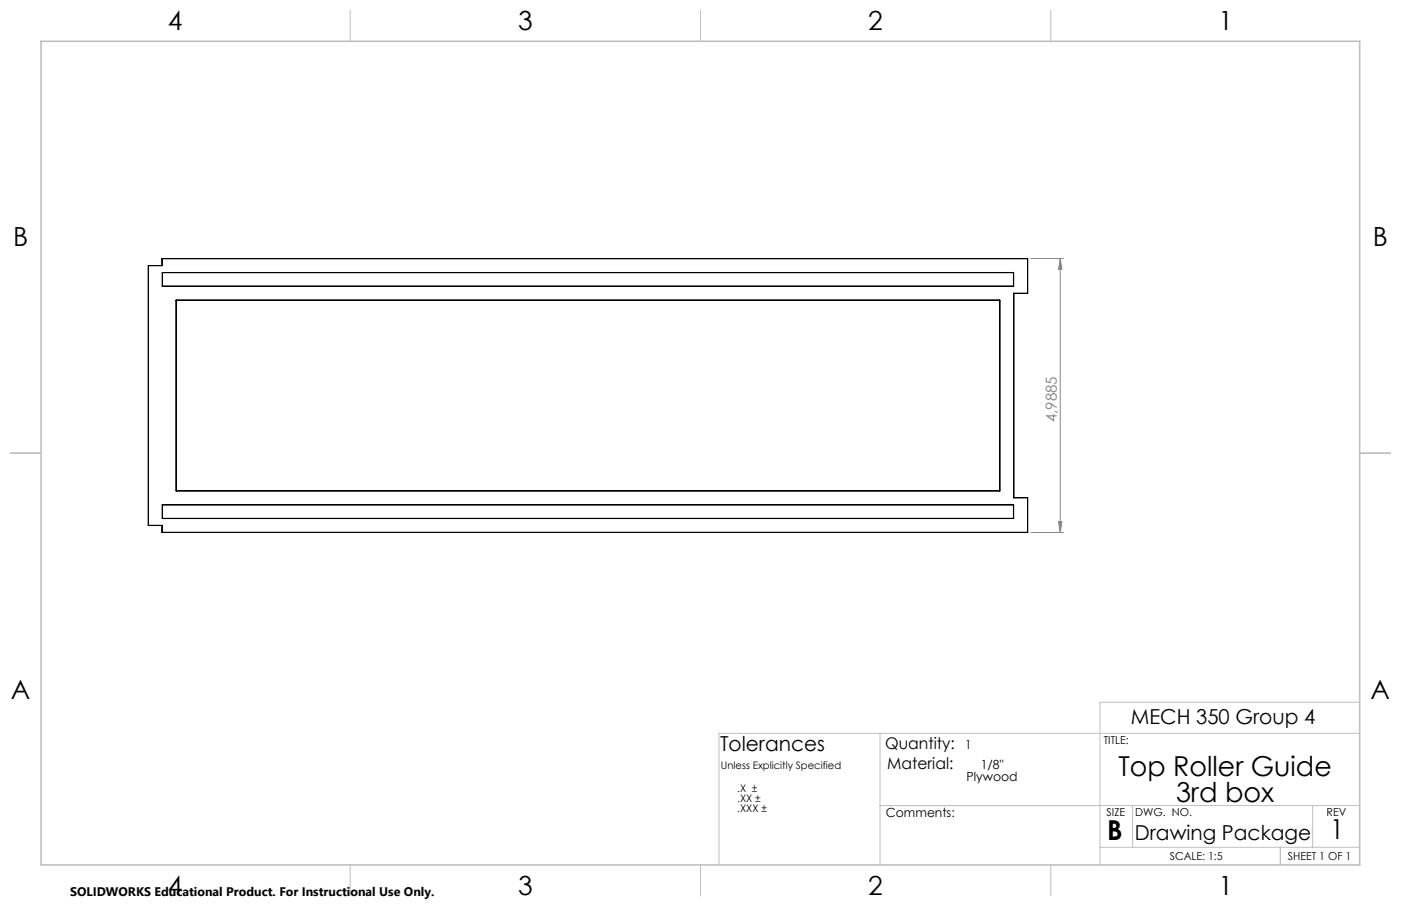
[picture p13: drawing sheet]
<svg xmlns="http://www.w3.org/2000/svg" width="432mm" height="279mm" viewBox="0 0 432 279" stroke-linecap="round" stroke-linejoin="round" font-family="sans-serif">
<defs><g id="words">
<g font-size="8.5">
<text x="344.7" y="239.3">Top Roller Guide</text>
<text x="362.5" y="247.4">3rd box</text>
<text x="341.3" y="259">B</text>
<text x="410" y="258.9">1</text>
</g>
<g font-size="8.1">
<text x="51.7" y="9.3">4</text>
<text x="159.7" y="9.3">3</text>
<text x="267.6" y="9.3">2</text>
<text x="375.6" y="9.3">1</text>
<text x="4" y="76">B</text>
<text x="423.1" y="76">B</text>
<text x="3.3" y="215.7">A</text>
<text x="422.4" y="215.7">A</text>
<text x="51.7" y="276">4</text>
<text x="159.7" y="276">3</text>
<text x="267.6" y="276">2</text>
<text x="375.6" y="276">1</text>
</g>
<g font-size="6.3">
<text x="348.5" y="223.4">MECH 350 Group 4</text>
<text x="221.9" y="231.8">Tolerances</text>
<text x="349.8" y="259">Drawing Package</text>
</g>
<g font-size="4.9">
<text x="272.8" y="230.9">Quantity:</text>
<text x="273.5" y="237">Material:</text>
</g>
<text font-size="4.7" fill="#808080" x="325.8" y="130.2" transform="rotate(-90 325.8 130.2)">4,9885</text>
<g font-size="3.9">
<text x="297.5" y="230.9">1</text>
<text x="302.3" y="237">1/8&quot;</text>
<text x="297.9" y="240.9">Plywood</text>
<text x="273" y="251.9">Comments:</text>
</g>
<text font-size="3.8" x="21.6" y="276.3">SOLIDWORKS Educational Product. For Instructional Use Only.</text>
<g font-size="3.4">
<text x="340.2" y="229.5">TITLE:</text>
<text x="341.1" y="251.6">SIZE</text>
<text x="349.9" y="251.6">DWG. NO.</text>
<text x="408.9" y="251.7">REV</text>
<text x="360.5" y="265.2">SCALE: 1:5</text>
<text x="396.9" y="265.2">SHEET 1 OF 1</text>
</g>
<g font-size="3.2">
<text x="222.2" y="237">Unless Explicitly Specified</text>
<text x="227.2" y="244.1">.X ±</text>
<text x="227.2" y="247.3">.XX ±</text>
<text x="227.2" y="250.4">.XXX ±</text>
</g>
</g></defs>
<path d="M317.8 79.7h10M326.8 79.7l.5 3.3h-1.1zM326.8 79.7v84.5M317.8 164.2h10M326.2 160.9h1.1l-.5 3.3z" fill="none" stroke="#808080" stroke-width=".31"/>
<g fill="none" stroke="#c0c0c0" stroke-width=".31">
<path d="M108 3.2v9.5M215.9 3.2v9.5M323.8 3.2v9.5M3.1 139.7h9.6M419.1 139.7h9.5M419.1 216.6h-80.1v50.1M271.3 226.2v40.5M419.1 226.2h-197.5v40.5M271.3 248.4h147.8M349.1 248.4v12.9M404.6 248.4v12.9M108 266.7v9.6"/>
<path d="M215.9 266.7v9.6M323.8 266.7v9.6M339 261.3h80.1M394.6 261.3v5.4"/>
</g>
<path d="M12.7 12.7h406.4v254h-406.4z" fill="none" stroke="#c0c0c0" stroke-width=".5"/>
<path d="M326.8 79.7l.5 3.3h-1.1zM326.2 160.9h1.1l-.5 3.3z" fill="#808080"/>
<path d="M45.7 81.9h4.2v-2.2h266.9v10.8h-4.3v63h4.3v10.7h-266.9v-2.1h-4.2zM45.8 82h4.2v-2.2h266.7v10.6h-4.3v63.1h4.3v10.6h-266.7v-2.1h-4.2zM50 84h262.4v4.3h-262.4zM50.1 84.1v4.1h262.2v-4.1M54.3 92.5h253.9v58.9h-253.9zM54.3 92.6h253.8v58.7h-253.8zM50 155.6h262.4v4.3h-262.4zM50.1 155.7h262.2v4.1h-262.2z" fill="none" stroke="#000" stroke-width=".31"/>
<use href="#words"/>
</svg>
